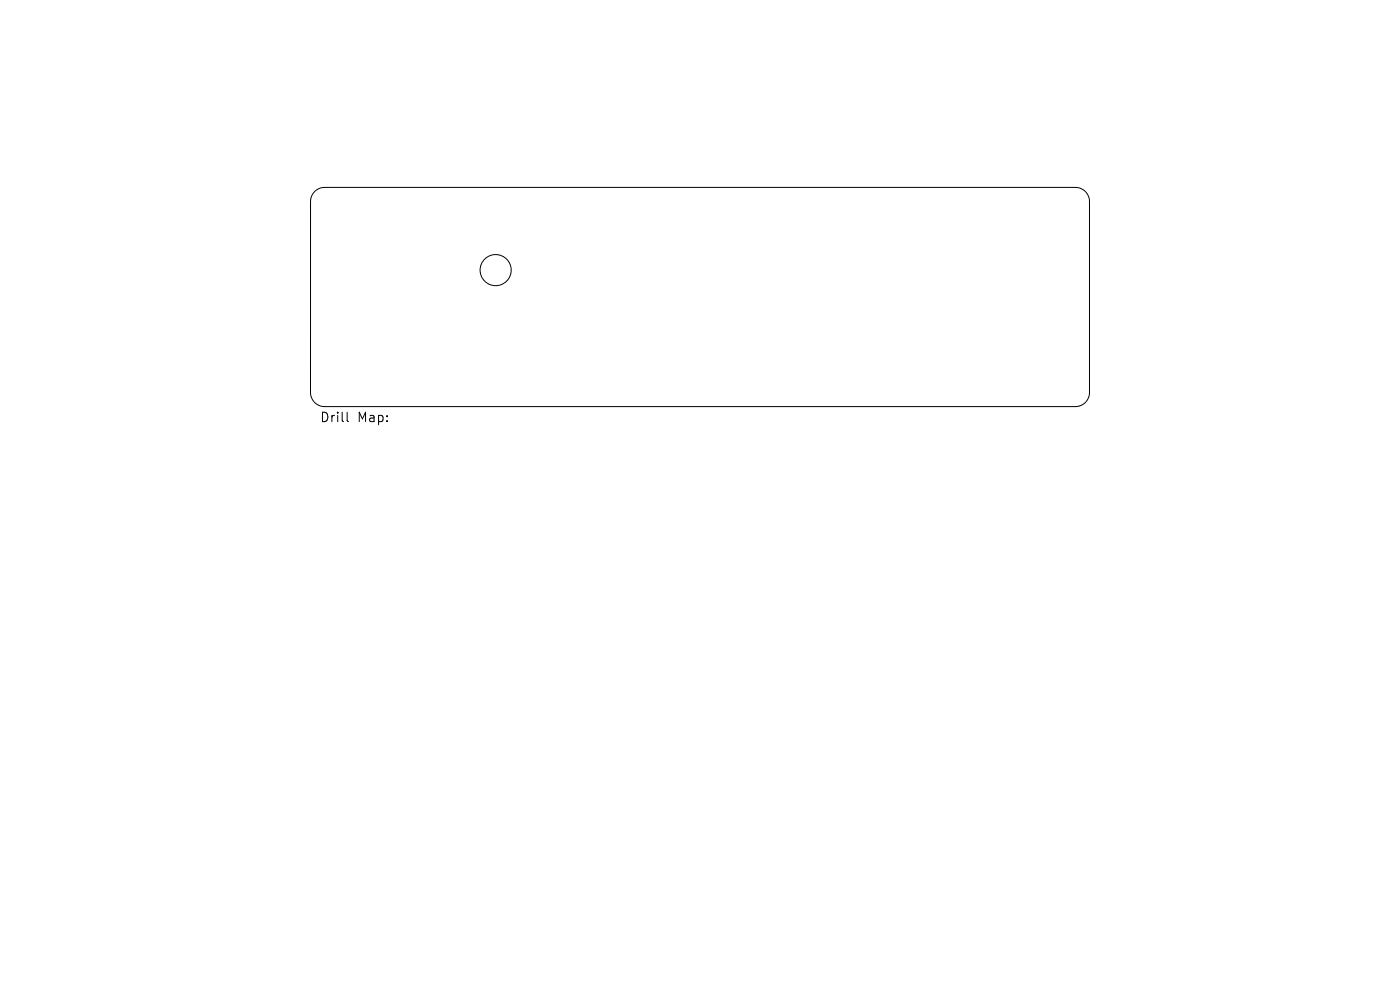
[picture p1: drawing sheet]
<svg xmlns="http://www.w3.org/2000/svg" width="297mm" height="210mm" viewBox="0 0 297 210" stroke-linecap="round" stroke-linejoin="round" font-family="sans-serif">
<defs><g id="words">
<g font-size="2.8">
<text x="67.8" y="89.8">Drill</text>
<text x="75.8" y="89.8">Map:</text>
</g>
</g></defs>
<g fill="none" stroke="#000" stroke-width=".21">
<path d="M66.8 40.6a3 3 0 0 1 2.1-.8h159.2a3 3 0 0 1 3 3v40.5a3 3 0 0 1-3 3h-159.2a3 3 0 0 1-3-3v-40.5a3 3 0 0 1 .9-2.2zM73.6 87.4v1.8l.3 .2"/>
<circle cx="105.2" cy="57.3" r="3.3"/>
</g>
<use href="#words"/>
</svg>
